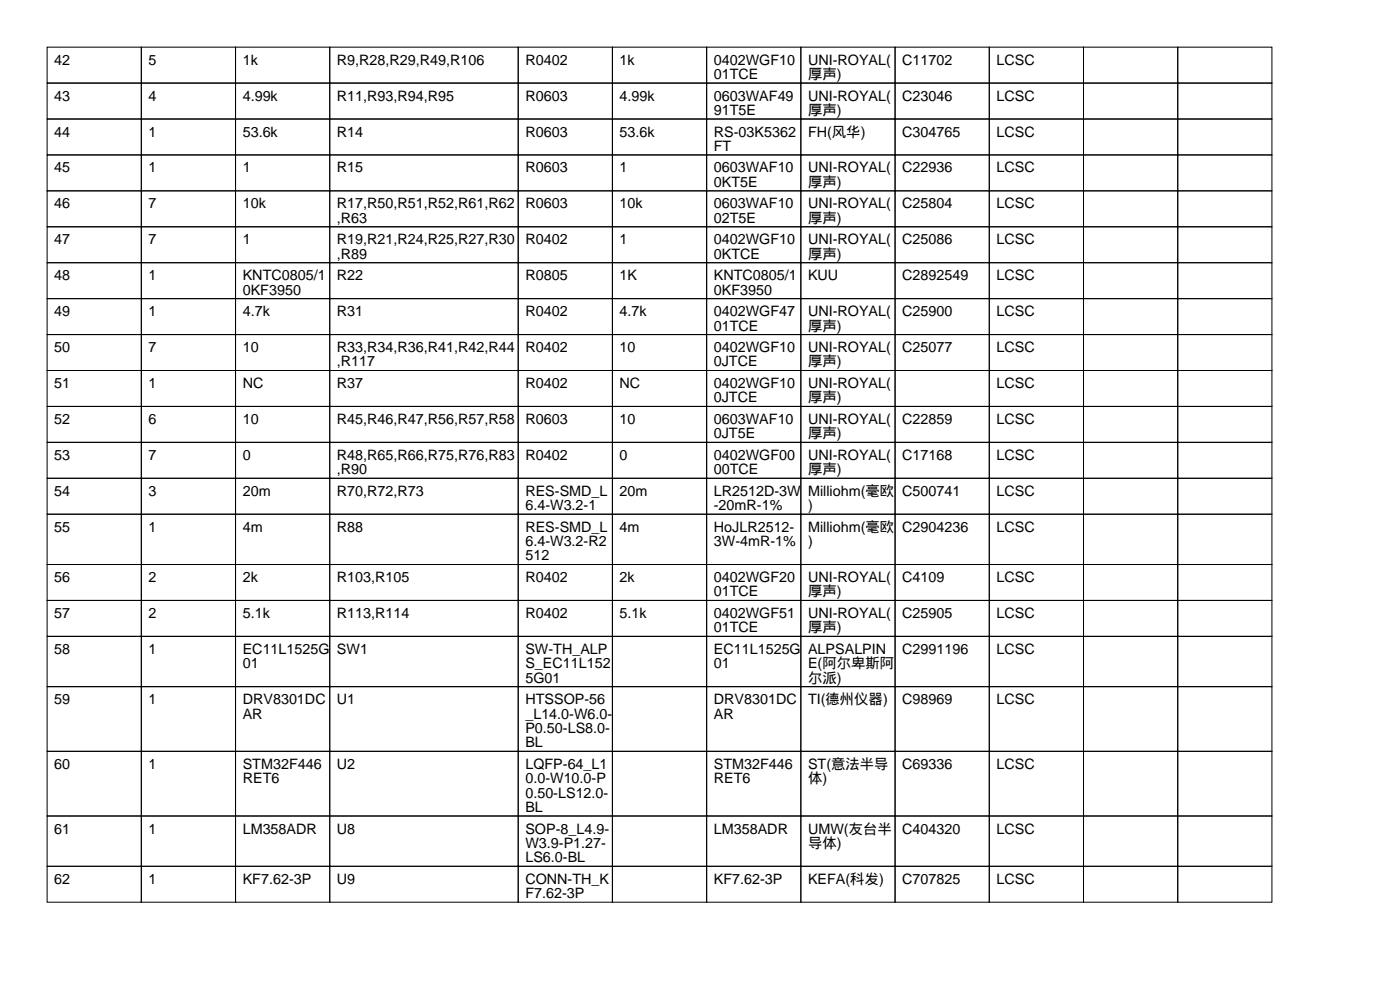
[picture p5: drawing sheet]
<svg xmlns="http://www.w3.org/2000/svg" width="297mm" height="210mm" viewBox="0 0 297 210" stroke-linecap="round" stroke-linejoin="round" font-family="sans-serif">
<defs><g id="words">
<g font-size="3">
<text x="11.5" y="13.7">42</text>
<text x="31.5" y="13.7">5</text>
<text x="51.5" y="13.7">1k</text>
<text x="71.5" y="13.7">R9,R28,R29,R49,R106</text>
<text x="111.5" y="13.7">R0402</text>
<text x="131.5" y="13.7">1k</text>
<text x="151.5" y="13.7">0402WGF10</text>
<text x="151.5" y="16.8">01TCE</text>
<text x="171.5" y="13.7">UNI-ROYAL(</text>
<text x="171.5" y="16.8">厚声)</text>
<text x="191.5" y="13.7">C11702</text>
<text x="211.5" y="13.7">LCSC</text>
<text x="11.5" y="21.3">43</text>
<text x="31.5" y="21.3">4</text>
<text x="51.5" y="21.3">4.99k</text>
<text x="71.5" y="21.3">R11,R93,R94,R95</text>
<text x="111.5" y="21.3">R0603</text>
<text x="131.5" y="21.3">4.99k</text>
<text x="151.5" y="21.3">0603WAF49</text>
<text x="171.5" y="21.3">UNI-ROYAL(</text>
<text x="191.5" y="21.3">C23046</text>
<text x="211.5" y="21.3">LCSC</text>
<text x="11.5" y="29">44</text>
<text x="31.5" y="29">1</text>
<text x="51.5" y="29">53.6k</text>
<text x="71.5" y="29">R14</text>
<text x="111.5" y="29">R0603</text>
<text x="131.5" y="29">53.6k</text>
<text x="151.5" y="24.4">91T5E</text>
<text x="151.5" y="29">RS-03K5362</text>
<text x="171.5" y="24.4">厚声)</text>
<text x="171.5" y="29">FH(风华)</text>
<text x="191.5" y="29">C304765</text>
<text x="211.5" y="29">LCSC</text>
<text x="151.5" y="32">FT</text>
<text x="11.5" y="36.6">45</text>
<text x="31.5" y="36.6">1</text>
<text x="51.5" y="36.6">1</text>
<text x="71.5" y="36.6">R15</text>
<text x="111.5" y="36.6">R0603</text>
<text x="131.5" y="36.6">1</text>
<text x="151.5" y="36.6">0603WAF10</text>
<text x="151.5" y="39.6">0KT5E</text>
<text x="171.5" y="36.6">UNI-ROYAL(</text>
<text x="171.5" y="39.6">厚声)</text>
<text x="191.5" y="36.6">C22936</text>
<text x="211.5" y="36.6">LCSC</text>
<text x="11.5" y="44.2">46</text>
<text x="31.5" y="44.2">7</text>
<text x="51.5" y="44.2">10k</text>
<text x="71.5" y="44.2">R17,R50,R51,R52,R61,R62</text>
<text x="71.5" y="47.2">,R63</text>
<text x="111.5" y="44.2">R0603</text>
<text x="131.5" y="44.2">10k</text>
<text x="151.5" y="44.2">0603WAF10</text>
<text x="151.5" y="47.2">02T5E</text>
<text x="171.5" y="44.2">UNI-ROYAL(</text>
<text x="171.5" y="47.2">厚声)</text>
<text x="191.5" y="44.2">C25804</text>
<text x="211.5" y="44.2">LCSC</text>
<text x="11.5" y="51.8">47</text>
<text x="31.5" y="51.8">7</text>
<text x="51.5" y="51.8">1</text>
<text x="71.5" y="51.8">R19,R21,R24,R25,R27,R30</text>
<text x="111.5" y="51.8">R0402</text>
<text x="131.5" y="51.8">1</text>
<text x="151.5" y="51.8">0402WGF10</text>
<text x="171.5" y="51.8">UNI-ROYAL(</text>
<text x="191.5" y="51.8">C25086</text>
<text x="211.5" y="51.8">LCSC</text>
<text x="11.5" y="59.4">48</text>
<text x="31.5" y="59.4">1</text>
<text x="51.5" y="59.4">KNTC0805/1</text>
<text x="71.5" y="54.9">,R89</text>
<text x="71.5" y="59.4">R22</text>
<text x="111.5" y="59.4">R0805</text>
<text x="131.5" y="59.4">1K</text>
<text x="151.5" y="54.9">0KTCE</text>
<text x="151.5" y="59.4">KNTC0805/1</text>
<text x="171.5" y="54.9">厚声)</text>
<text x="171.5" y="59.4">KUU</text>
<text x="191.5" y="59.4">C2892549</text>
<text x="211.5" y="59.4">LCSC</text>
<text x="51.5" y="62.5">0KF3950</text>
<text x="151.5" y="62.5">0KF3950</text>
<text x="11.5" y="67.1">49</text>
<text x="31.5" y="67.1">1</text>
<text x="51.5" y="67.1">4.7k</text>
<text x="71.5" y="67.1">R31</text>
<text x="111.5" y="67.1">R0402</text>
<text x="131.5" y="67.1">4.7k</text>
<text x="151.5" y="67.1">0402WGF47</text>
<text x="151.5" y="70.1">01TCE</text>
<text x="171.5" y="67.1">UNI-ROYAL(</text>
<text x="171.5" y="70.1">厚声)</text>
<text x="191.5" y="67.1">C25900</text>
<text x="211.5" y="67.1">LCSC</text>
<text x="11.5" y="74.7">50</text>
<text x="31.5" y="74.7">7</text>
<text x="51.5" y="74.7">10</text>
<text x="71.5" y="74.7">R33,R34,R36,R41,R42,R44</text>
<text x="71.5" y="77.7">,R117</text>
<text x="111.5" y="74.7">R0402</text>
<text x="131.5" y="74.7">10</text>
<text x="151.5" y="74.7">0402WGF10</text>
<text x="151.5" y="77.7">0JTCE</text>
<text x="171.5" y="74.7">UNI-ROYAL(</text>
<text x="171.5" y="77.7">厚声)</text>
<text x="191.5" y="74.7">C25077</text>
<text x="211.5" y="74.7">LCSC</text>
<text x="11.5" y="82.3">51</text>
<text x="31.5" y="82.3">1</text>
<text x="51.5" y="82.3">NC</text>
<text x="71.5" y="82.3">R37</text>
<text x="111.5" y="82.3">R0402</text>
<text x="131.5" y="82.3">NC</text>
<text x="151.5" y="82.3">0402WGF10</text>
<text x="171.5" y="82.3">UNI-ROYAL(</text>
<text x="211.5" y="82.3">LCSC</text>
<text x="11.5" y="89.9">52</text>
<text x="31.5" y="89.9">6</text>
<text x="51.5" y="89.9">10</text>
<text x="71.5" y="89.9">R45,R46,R47,R56,R57,R58</text>
<text x="111.5" y="89.9">R0603</text>
<text x="131.5" y="89.9">10</text>
<text x="151.5" y="85.3">0JTCE</text>
<text x="151.5" y="89.9">0603WAF10</text>
<text x="171.5" y="85.3">厚声)</text>
<text x="171.5" y="89.9">UNI-ROYAL(</text>
<text x="191.5" y="89.9">C22859</text>
<text x="211.5" y="89.9">LCSC</text>
<text x="151.5" y="93">0JT5E</text>
<text x="171.5" y="93">厚声)</text>
<text x="11.5" y="97.5">53</text>
<text x="31.5" y="97.5">7</text>
<text x="51.5" y="97.5">0</text>
<text x="71.5" y="97.5">R48,R65,R66,R75,R76,R83</text>
<text x="71.5" y="100.6">,R90</text>
<text x="111.5" y="97.5">R0402</text>
<text x="131.5" y="97.5">0</text>
<text x="151.5" y="97.5">0402WGF00</text>
<text x="151.5" y="100.6">00TCE</text>
<text x="171.5" y="97.5">UNI-ROYAL(</text>
<text x="171.5" y="100.6">厚声)</text>
<text x="191.5" y="97.5">C17168</text>
<text x="211.5" y="97.5">LCSC</text>
<text x="11.5" y="105.2">54</text>
<text x="31.5" y="105.2">3</text>
<text x="51.5" y="105.2">20m</text>
<text x="71.5" y="105.2">R70,R72,R73</text>
<text x="111.5" y="105.2">RES-SMD_L</text>
<text x="131.5" y="105.2">20m</text>
<text x="151.5" y="105.2">LR2512D-3W</text>
<text x="171.5" y="105.2">Milliohm(毫欧</text>
<text x="191.5" y="105.2">C500741</text>
<text x="211.5" y="105.2">LCSC</text>
<text x="11.5" y="112.8">55</text>
<text x="31.5" y="112.8">1</text>
<text x="51.5" y="112.8">4m</text>
<text x="71.5" y="112.8">R88</text>
<text x="111.5" y="108.2">6.4-W3.2-1</text>
<text x="111.5" y="112.8">RES-SMD_L</text>
<text x="131.5" y="112.8">4m</text>
<text x="151.5" y="108.2">-20mR-1%</text>
<text x="151.5" y="112.8">HoJLR2512-</text>
<text x="171.5" y="108.2">)</text>
<text x="171.5" y="112.8">Milliohm(毫欧</text>
<text x="191.5" y="112.8">C2904236</text>
<text x="211.5" y="112.8">LCSC</text>
<text x="111.5" y="115.8">6.4-W3.2-R2</text>
<text x="111.5" y="118.9">512</text>
<text x="151.5" y="115.8">3W-4mR-1%</text>
<text x="171.5" y="115.8">)</text>
<text x="11.5" y="123.4">56</text>
<text x="31.5" y="123.4">2</text>
<text x="51.5" y="123.4">2k</text>
<text x="71.5" y="123.4">R103,R105</text>
<text x="111.5" y="123.4">R0402</text>
<text x="131.5" y="123.4">2k</text>
<text x="151.5" y="123.4">0402WGF20</text>
<text x="171.5" y="123.4">UNI-ROYAL(</text>
<text x="191.5" y="123.4">C4109</text>
<text x="211.5" y="123.4">LCSC</text>
<text x="11.5" y="131.1">57</text>
<text x="31.5" y="131.1">2</text>
<text x="51.5" y="131.1">5.1k</text>
<text x="71.5" y="131.1">R113,R114</text>
<text x="111.5" y="131.1">R0402</text>
<text x="131.5" y="131.1">5.1k</text>
<text x="151.5" y="126.5">01TCE</text>
<text x="151.5" y="131.1">0402WGF51</text>
<text x="171.5" y="126.5">厚声)</text>
<text x="171.5" y="131.1">UNI-ROYAL(</text>
<text x="191.5" y="131.1">C25905</text>
<text x="211.5" y="131.1">LCSC</text>
<text x="151.5" y="134.1">01TCE</text>
<text x="171.5" y="134.1">厚声)</text>
<text x="11.5" y="138.7">58</text>
<text x="31.5" y="138.7">1</text>
<text x="51.5" y="138.7">EC11L1525G</text>
<text x="51.5" y="141.7">01</text>
<text x="71.5" y="138.7">SW1</text>
<text x="111.5" y="138.7">SW-TH_ALP</text>
<text x="111.5" y="141.7">S_EC11L152</text>
<text x="151.5" y="138.7">EC11L1525G</text>
<text x="151.5" y="141.7">01</text>
<text x="171.5" y="138.7">ALPSALPIN</text>
<text x="171.5" y="141.7">E(阿尔卑斯阿</text>
<text x="191.5" y="138.7">C2991196</text>
<text x="211.5" y="138.7">LCSC</text>
<text x="11.5" y="149.4">59</text>
<text x="31.5" y="149.4">1</text>
<text x="51.5" y="149.4">DRV8301DC</text>
<text x="71.5" y="149.4">U1</text>
<text x="111.5" y="144.8">5G01</text>
<text x="111.5" y="149.4">HTSSOP-56</text>
<text x="151.5" y="149.4">DRV8301DC</text>
<text x="171.5" y="144.8">尔派)</text>
<text x="171.5" y="149.4">TI(德州仪器)</text>
<text x="191.5" y="149.4">C98969</text>
<text x="211.5" y="149.4">LCSC</text>
<text x="51.5" y="152.4">AR</text>
<text x="111.5" y="152.4">_L14.0-W6.0-</text>
<text x="111.5" y="155.5">P0.50-LS8.0-</text>
<text x="151.5" y="152.4">AR</text>
<text x="111.5" y="158.5">BL</text>
<text x="11.5" y="163.1">60</text>
<text x="31.5" y="163.1">1</text>
<text x="51.5" y="163.1">STM32F446</text>
<text x="51.5" y="166.1">RET6</text>
<text x="71.5" y="163.1">U2</text>
<text x="111.5" y="163.1">LQFP-64_L1</text>
<text x="111.5" y="166.1">0.0-W10.0-P</text>
<text x="151.5" y="163.1">STM32F446</text>
<text x="151.5" y="166.1">RET6</text>
<text x="171.5" y="163.1">ST(意法半导</text>
<text x="171.5" y="166.1">体)</text>
<text x="191.5" y="163.1">C69336</text>
<text x="211.5" y="163.1">LCSC</text>
<text x="111.5" y="169.2">0.50-LS12.0-</text>
<text x="111.5" y="172.2">BL</text>
<text x="11.5" y="176.8">61</text>
<text x="31.5" y="176.8">1</text>
<text x="51.5" y="176.8">LM358ADR</text>
<text x="71.5" y="176.8">U8</text>
<text x="111.5" y="176.8">SOP-8_L4.9-</text>
<text x="111.5" y="179.8">W3.9-P1.27-</text>
<text x="151.5" y="176.8">LM358ADR</text>
<text x="171.5" y="176.8">UMW(友台半</text>
<text x="171.5" y="179.8">导体)</text>
<text x="191.5" y="176.8">C404320</text>
<text x="211.5" y="176.8">LCSC</text>
<text x="111.5" y="182.9">LS6.0-BL</text>
<text x="11.5" y="187.5">62</text>
<text x="31.5" y="187.5">1</text>
<text x="51.5" y="187.5">KF7.62-3P</text>
<text x="71.5" y="187.5">U9</text>
<text x="111.5" y="187.5">CONN-TH_K</text>
<text x="111.5" y="190.5">F7.62-3P</text>
<text x="151.5" y="187.5">KF7.62-3P</text>
<text x="171.5" y="187.5">KEFA(科发)</text>
<text x="191.5" y="187.5">C707825</text>
<text x="211.5" y="187.5">LCSC</text>
</g>
</g></defs>
<g fill="none" stroke="#000" stroke-width=".21">
<path d="M10 10h20v7.6h-20zM10 17.6h20v7.6h-20zM30 10h20v7.6h-20zM30 17.6h20v7.6h-20zM50 10h20v7.6h-20zM50 17.6h20v7.6h-20zM70 10h40v7.6h-40zM70 17.6h40v7.6h-40zM110 10h20v7.6h-20zM110 17.6h20v7.6h-20zM130 10h20v7.6h-20zM130 17.6h20v7.6h-20z"/>
<path d="M150 10h20v7.6h-20zM150 17.6h20v7.6h-20zM170 10h20v7.6h-20zM170 17.6h20v7.6h-20zM190 10h20v7.6h-20zM190 17.6h20v7.6h-20zM210 10h20v7.6h-20zM210 17.6h20v7.6h-20zM230 10h20v7.6h-20zM230 17.6h20v7.6h-20zM250 10h20v7.6h-20zM250 17.6h20v7.6h-20z"/>
<path d="M10 25.2h20v7.7h-20zM10 32.9h20v7.6h-20zM30 25.2h20v7.7h-20zM30 32.9h20v7.6h-20zM50 25.2h20v7.7h-20zM50 32.9h20v7.6h-20zM70 25.2h40v7.7h-40zM70 32.9h40v7.6h-40zM110 25.2h20v7.7h-20zM110 32.9h20v7.6h-20zM130 25.2h20v7.7h-20zM130 32.9h20v7.6h-20z"/>
<path d="M150 25.2h20v7.7h-20zM150 32.9h20v7.6h-20zM170 25.2h20v7.7h-20zM170 32.9h20v7.6h-20zM190 25.2h20v7.7h-20zM190 32.9h20v7.6h-20zM210 25.2h20v7.7h-20zM210 32.9h20v7.6h-20zM230 25.2h20v7.7h-20zM230 32.9h20v7.6h-20zM250 25.2h20v7.7h-20zM250 32.9h20v7.6h-20z"/>
<path d="M10 40.5h20v7.6h-20zM10 48.1h20v7.6h-20zM10 55.7h20v7.6h-20zM30 40.5h20v7.6h-20zM30 48.1h20v7.6h-20zM30 55.7h20v7.6h-20zM50 40.5h20v7.6h-20zM50 48.1h20v7.6h-20zM50 55.7h20v7.6h-20zM70 40.5h40v7.6h-40zM70 48.1h40v7.6h-40zM70 55.7h40v7.6h-40z"/>
<path d="M110 40.5h20v7.6h-20zM110 48.1h20v7.6h-20zM110 55.7h20v7.6h-20zM130 40.5h20v7.6h-20zM130 48.1h20v7.6h-20zM130 55.7h20v7.6h-20zM150 40.5h20v7.6h-20zM150 48.1h20v7.6h-20zM150 55.7h20v7.6h-20zM170 40.5h20v7.6h-20zM170 48.1h20v7.6h-20zM170 55.7h20v7.6h-20z"/>
<path d="M190 40.5h20v7.6h-20zM190 48.1h20v7.6h-20zM190 55.7h20v7.6h-20zM210 40.5h20v7.6h-20zM210 48.1h20v7.6h-20zM210 55.7h20v7.6h-20zM230 40.5h20v7.6h-20zM230 48.1h20v7.6h-20zM230 55.7h20v7.6h-20zM250 40.5h20v7.6h-20zM250 48.1h20v7.6h-20zM250 55.7h20v7.6h-20z"/>
<path d="M10 63.3h20v7.7h-20zM10 71h20v7.6h-20zM10 78.6h20v7.6h-20zM30 63.3h20v7.7h-20zM30 71h20v7.6h-20zM30 78.6h20v7.6h-20zM50 63.3h20v7.7h-20zM50 71h20v7.6h-20zM50 78.6h20v7.6h-20zM70 63.3h40v7.7h-40zM70 71h40v7.6h-40zM70 78.6h40v7.6h-40z"/>
<path d="M110 63.3h20v7.7h-20zM110 71h20v7.6h-20zM110 78.6h20v7.6h-20zM130 63.3h20v7.7h-20zM130 71h20v7.6h-20zM130 78.6h20v7.6h-20zM150 63.3h20v7.7h-20zM150 71h20v7.6h-20zM150 78.6h20v7.6h-20zM170 63.3h20v7.7h-20zM170 71h20v7.6h-20zM170 78.6h20v7.6h-20z"/>
<path d="M190 63.3h20v7.7h-20zM190 71h20v7.6h-20zM190 78.6h20v7.6h-20zM210 63.3h20v7.7h-20zM210 71h20v7.6h-20zM210 78.6h20v7.6h-20zM230 63.3h20v7.7h-20zM230 71h20v7.6h-20zM230 78.6h20v7.6h-20zM250 63.3h20v7.7h-20zM250 71h20v7.6h-20zM250 78.6h20v7.6h-20z"/>
<path d="M10 86.2h20v7.6h-20zM10 93.8h20v7.6h-20zM30 86.2h20v7.6h-20zM30 93.8h20v7.6h-20zM50 86.2h20v7.6h-20zM50 93.8h20v7.6h-20zM70 86.2h40v7.6h-40zM70 93.8h40v7.6h-40zM110 86.2h20v7.6h-20zM110 93.8h20v7.6h-20zM130 86.2h20v7.6h-20zM130 93.8h20v7.6h-20z"/>
<path d="M150 86.2h20v7.6h-20zM150 93.8h20v7.6h-20zM170 86.2h20v7.6h-20zM170 93.8h20v7.6h-20zM190 86.2h20v7.6h-20zM190 93.8h20v7.6h-20zM210 86.2h20v7.6h-20zM210 93.8h20v7.6h-20zM230 86.2h20v7.6h-20zM230 93.8h20v7.6h-20zM250 86.2h20v7.6h-20zM250 93.8h20v7.6h-20z"/>
<path d="M10 101.4h20v7.7h-20zM10 109.1h20v10.6h-20zM10 119.7h20v7.6h-20zM30 101.4h20v7.7h-20zM30 109.1h20v10.6h-20zM30 119.7h20v7.6h-20zM50 101.4h20v7.7h-20zM50 109.1h20v10.6h-20zM50 119.7h20v7.6h-20zM70 101.4h40v7.7h-40zM70 109.1h40v10.6h-40zM70 119.7h40v7.6h-40z"/>
<path d="M110 101.4h20v7.7h-20zM110 109.1h20v10.6h-20zM110 119.7h20v7.6h-20zM130 101.4h20v7.7h-20zM130 109.1h20v10.6h-20zM130 119.7h20v7.6h-20zM150 101.4h20v7.7h-20zM150 109.1h20v10.6h-20zM150 119.7h20v7.6h-20zM170 101.4h20v7.7h-20zM170 109.1h20v10.6h-20zM170 119.7h20v7.6h-20z"/>
<path d="M190 101.4h20v7.7h-20zM190 109.1h20v10.6h-20zM190 119.7h20v7.6h-20zM210 101.4h20v7.7h-20zM210 109.1h20v10.6h-20zM210 119.7h20v7.6h-20zM230 101.4h20v7.7h-20zM230 109.1h20v10.6h-20zM230 119.7h20v7.6h-20zM250 101.4h20v7.7h-20zM250 109.1h20v10.6h-20zM250 119.7h20v7.6h-20z"/>
<path d="M10 127.3h20v7.7h-20zM10 135h20v10.6h-20zM30 127.3h20v7.7h-20zM30 135h20v10.6h-20zM50 127.3h20v7.7h-20zM50 135h20v10.6h-20zM70 127.3h40v7.7h-40zM70 135h40v10.6h-40zM110 127.3h20v7.7h-20zM110 135h20v10.6h-20zM130 127.3h20v7.7h-20zM130 135h20v10.6h-20z"/>
<path d="M150 127.3h20v7.7h-20zM150 135h20v10.6h-20zM170 127.3h20v7.7h-20zM170 135h20v10.6h-20zM190 127.3h20v7.7h-20zM190 135h20v10.6h-20zM210 127.3h20v7.7h-20zM210 135h20v10.6h-20zM230 127.3h20v7.7h-20zM230 135h20v10.6h-20zM250 127.3h20v7.7h-20zM250 135h20v10.6h-20z"/>
<path d="M10 145.6h20v13.8h-20zM10 159.4h20v13.7h-20zM30 145.6h20v13.8h-20zM30 159.4h20v13.7h-20zM50 145.6h20v13.8h-20zM50 159.4h20v13.7h-20zM70 145.6h40v13.8h-40zM70 159.4h40v13.7h-40zM110 145.6h20v13.8h-20zM110 159.4h20v13.7h-20zM130 145.6h20v13.8h-20zM130 159.4h20v13.7h-20z"/>
<path d="M150 145.6h20v13.8h-20zM150 159.4h20v13.7h-20zM170 145.6h20v13.8h-20zM170 159.4h20v13.7h-20zM190 145.6h20v13.8h-20zM190 159.4h20v13.7h-20zM210 145.6h20v13.8h-20zM210 159.4h20v13.7h-20zM230 145.6h20v13.8h-20zM230 159.4h20v13.7h-20zM250 145.6h20v13.8h-20zM250 159.4h20v13.7h-20z"/>
<path d="M10 173.1h20v10.6h-20zM30 173.1h20v10.6h-20zM50 173.1h20v10.6h-20zM70 173.1h40v10.6h-40zM110 173.1h20v10.6h-20zM130 173.1h20v10.6h-20zM150 173.1h20v10.6h-20zM170 173.1h20v10.6h-20zM190 173.1h20v10.6h-20zM210 173.1h20v10.6h-20zM230 173.1h20v10.6h-20zM250 173.1h20v10.6h-20z"/>
<path d="M10 183.7h20v7.7h-20zM30 183.7h20v7.7h-20zM50 183.7h20v7.7h-20zM70 183.7h40v7.7h-40zM110 183.7h20v7.7h-20zM130 183.7h20v7.7h-20zM150 183.7h20v7.7h-20zM170 183.7h20v7.7h-20zM190 183.7h20v7.7h-20zM210 183.7h20v7.7h-20zM230 183.7h20v7.7h-20zM250 183.7h20v7.7h-20z"/>
</g>
<use href="#words"/>
</svg>
